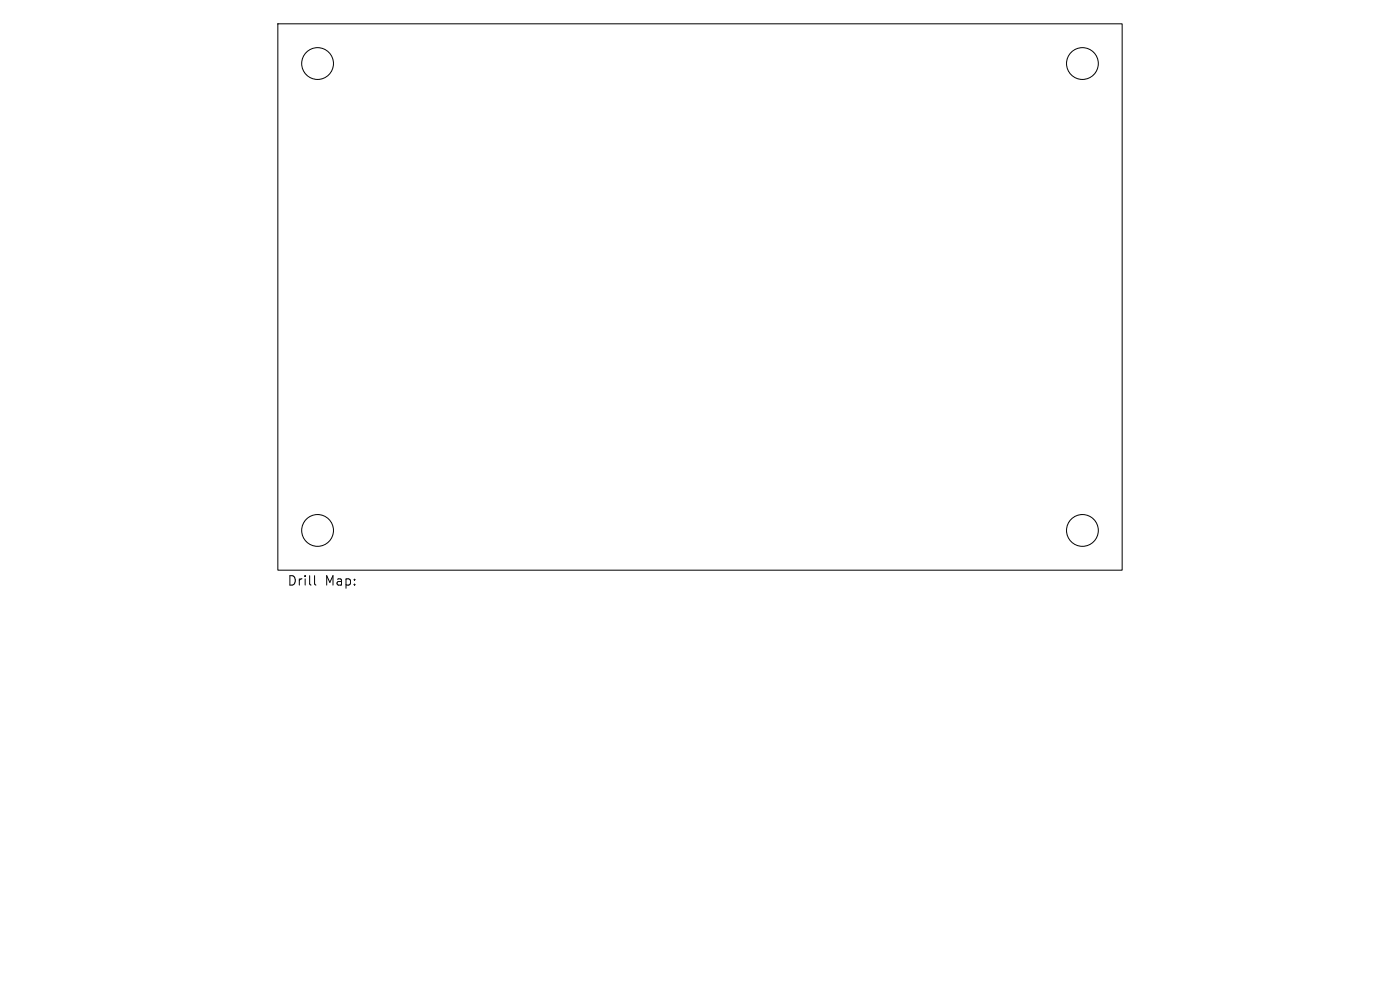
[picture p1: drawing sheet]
<svg xmlns="http://www.w3.org/2000/svg" width="297mm" height="210mm" viewBox="0 0 297 210" stroke-linecap="round" stroke-linejoin="round" font-family="sans-serif">
<defs><g id="words">
<g font-size="2.8">
<text x="60.9" y="124.5">Drill</text>
<text x="68.9" y="124.5">Map:</text>
</g>
</g></defs>
<g fill="none" stroke="#000" stroke-width=".21">
<path d="M58.9 5.1h179.2v115.9h-179.2zM66.7 122.1v1.7l.3 .3"/>
<circle cx="67.4" cy="13.5" r="3.4"/>
<circle cx="229.6" cy="13.5" r="3.4"/>
<circle cx="67.4" cy="112.5" r="3.4"/>
<circle cx="229.6" cy="112.5" r="3.4"/>
</g>
<use href="#words"/>
</svg>
